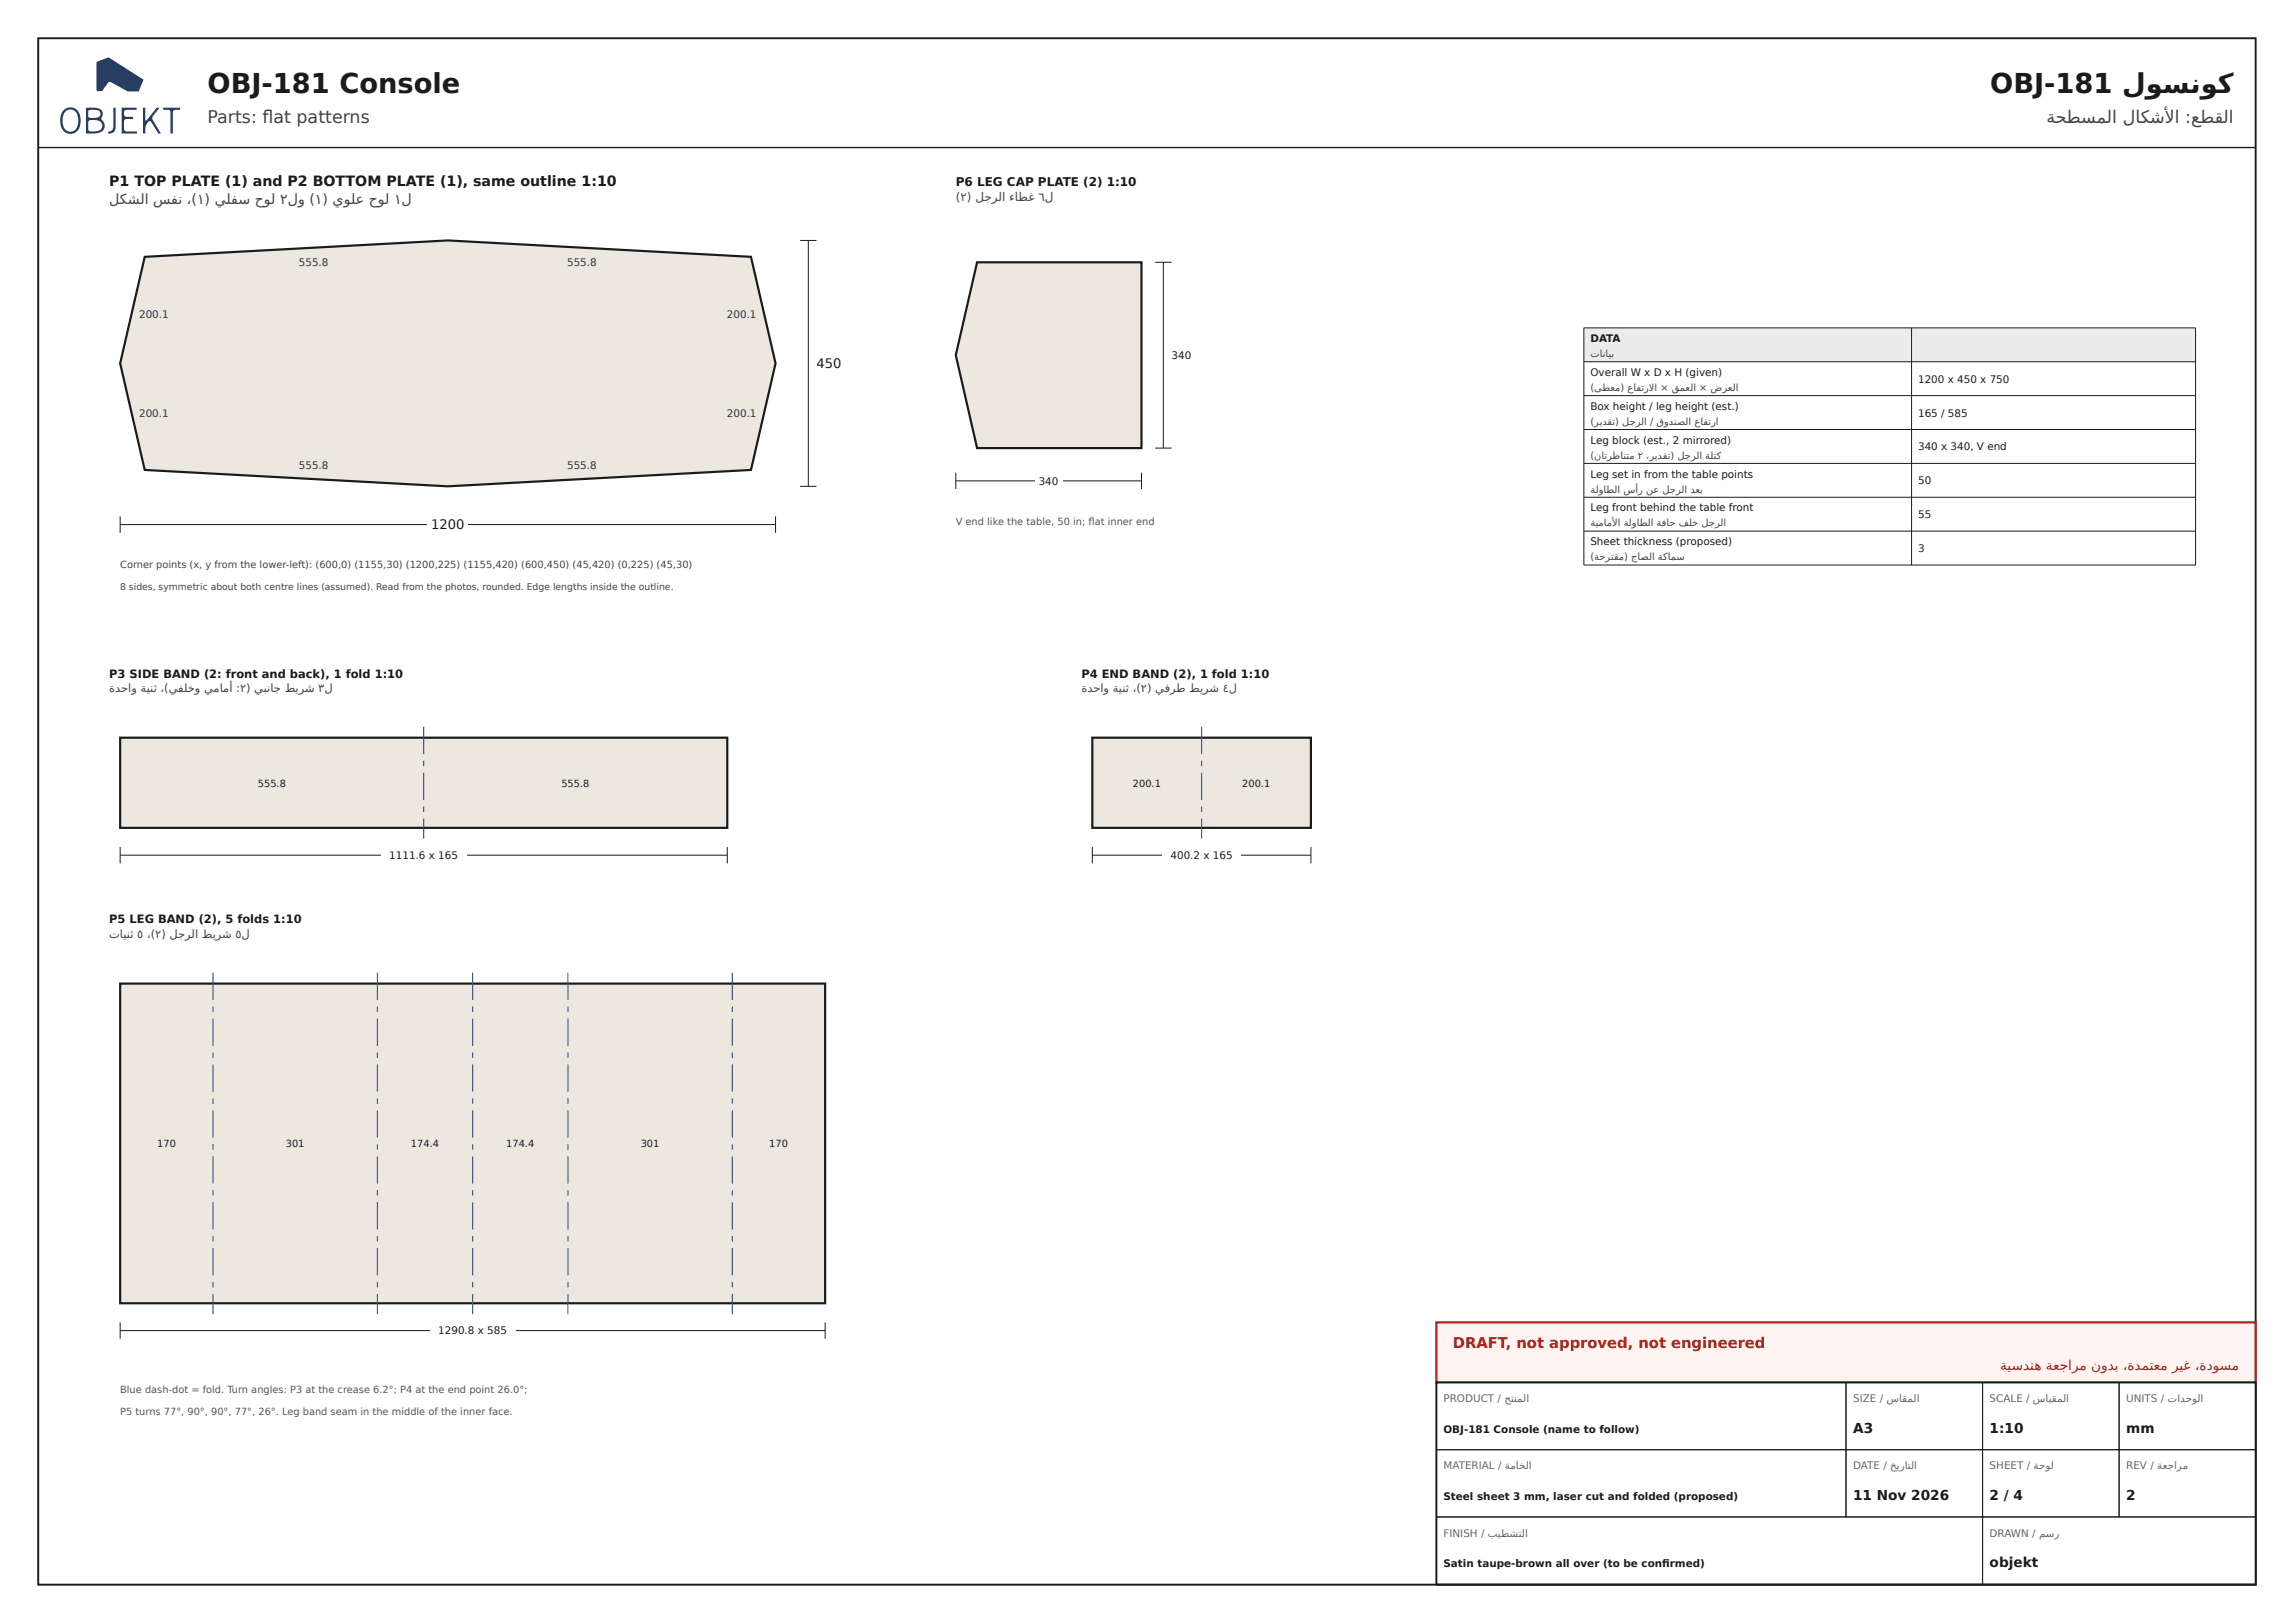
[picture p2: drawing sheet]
<svg xmlns="http://www.w3.org/2000/svg" width="420mm" height="297mm" viewBox="0 0 420 297" stroke-linecap="round" stroke-linejoin="round" font-family="sans-serif">
<defs><g id="words">
<g font-size="5" fill="#1b1b1b">
<text x="38" y="17">OBJ-181 Console</text>
<text x="364.4" y="17">OBJ-181 لوسنوك</text>
</g>
<g font-size="3.2" fill="#444">
<text x="38" y="22.5">Parts: fl at patterns</text>
<text x="374.7" y="22.5">ةحطسملا لاكشأل ا :عطقلا</text>
</g>
<text font-size="2.7" fill="#b3261e" x="266" y="246.7">DRAFT, not approved, not engineered</text>
<text font-size="2.6" fill="#1b1b1b" x="20" y="34">P1 TOP PLATE (1) and P2 BOTTOM PLATE (1), same outline 1:10</text>
<text font-size="2.6" fill="#444" x="20" y="37.4">لكشلا سفن ،(١) يلفس حول ٢لو (١) يولع حول ١ل</text>
<text font-size="2.5" fill="#b3261e" x="366.2" y="250.8">ةيسدنه ةعجارم نودب ،ةدمتعم ريغ ،ةدوسم</text>
<g font-size="2.5" fill="#1b1b1b">
<text x="339.3" y="262.2">A3</text>
<text x="364.3" y="262.2">1:10</text>
<text x="389.3" y="262.2">mm</text>
<text x="339.3" y="274.5">11 Nov 2026</text>
<text x="364.3" y="274.5">2 / 4</text>
<text x="389.3" y="274.5">2</text>
<text x="364.3" y="286.8">objekt</text>
</g>
<g font-size="2.4" fill="#1b1b1b">
<text x="149.5" y="67.3">450</text>
<text x="78.9" y="96.8">1200</text>
</g>
<text font-size="2.2" fill="#1b1b1b" x="175" y="34">P6 LEG CAP PLATE (2) 1:10</text>
<text font-size="2.2" fill="#444" x="175" y="36.9">(٢) لجرلا ءاطغ ٦ل</text>
<g font-size="2.1" fill="#1b1b1b">
<text x="20" y="124">P3 SIDE BAND (2: front and back), 1 fold 1:10</text>
<text x="198" y="124">P4 END BAND (2), 1 fold 1:10</text>
<text x="20" y="169">P5 LEG BAND (2), 5 folds 1:10</text>
</g>
<g font-size="2.1" fill="#444">
<text x="20" y="126.7">ةدحاو ةينث ،(يفلخو يمامأ :٢) يبناج طيرش ٣ل</text>
<text x="198" y="126.7">ةدحاو ةينث ،(٢) يفرط طيرش ٤ل</text>
<text x="20" y="171.7">تاينث ٥ ،(٢) لجرلا طيرش ٥ل</text>
</g>
<g font-size="1.9" fill="#333">
<text x="54.7" y="48.6">555.8</text>
<text x="103.8" y="48.6">555.8</text>
<text x="25.5" y="58.1">200.1</text>
<text x="133.1" y="58.1">200.1</text>
<text x="25.5" y="76.3">200.1</text>
<text x="133.1" y="76.3">200.1</text>
<text x="54.7" y="85.8">555.8</text>
<text x="103.8" y="85.8">555.8</text>
</g>
<g font-size="1.9" fill="#1b1b1b">
<text x="214.5" y="65.7">340</text>
<text x="291.2" y="62.6">DATA</text>
<text x="291.2" y="68.8">Overall W x D x H (given)</text>
<text x="351.2" y="70">1200 x 450 x 750</text>
<text x="291.2" y="75">Box height / leg height (est.)</text>
<text x="351.2" y="76.2">165 / 585</text>
<text x="291.2" y="81.2">Leg block (est., 2 mirrored)</text>
<text x="351.2" y="82.4">340 x 340, V end</text>
<text x="190.2" y="88.7">340</text>
<text x="291.2" y="87.4">Leg set in from the table points</text>
<text x="351.2" y="88.6">50</text>
<text x="291.2" y="93.6">Leg front behind the table front</text>
<text x="351.2" y="94.8">55</text>
<text x="291.2" y="99.8">Sheet thickness (proposed)</text>
<text x="351.2" y="101">3</text>
<text x="71.3" y="157.2">1111.6 x 165</text>
<text x="214.3" y="157.2">400.2 x 165</text>
<text x="80.2" y="244.2">1290.8 x 585</text>
<text x="264.3" y="262.2">OBJ-181 Console (name to follow)</text>
<text x="264.3" y="274.5">Steel sheet 3 mm, laser cut and folded (proposed)</text>
<text x="264.3" y="286.8">Satin taupe-brown all over (to be confi rmed)</text>
</g>
<g font-size="1.9" fill="#666">
<text x="264.3" y="256.6">PRODUCT / جتنملا</text>
<text x="339.3" y="256.6">SIZE / ساقملا</text>
<text x="364.3" y="256.6">SCALE / سايقملا</text>
<text x="389.3" y="256.6">UNITS / تادحولا</text>
<text x="264.3" y="268.9">MATERIAL / ةماخلا</text>
<text x="339.3" y="268.9">DATE / خيراتلا</text>
<text x="364.3" y="268.9">SHEET / ةحول</text>
<text x="389.3" y="268.9">REV / ةعجارم</text>
<text x="264.3" y="281.2">FINISH / بيطشتلا</text>
<text x="364.3" y="281.2">DRAWN / مسر</text>
</g>
<g font-size="1.8" fill="#444">
<text x="291.2" y="65.3">تانايب</text>
<text x="291.2" y="71.5">(ىطعم) عافترال ا × قمعلا × ضرعلا</text>
<text x="291.2" y="77.7">(ريدقت) لجرلا / قودنصلا عافترا</text>
<text x="291.2" y="83.9">(ناترظانتم ٢ ،ريدقت) لجرلا ةلتك</text>
<text x="291.2" y="90.1">ةلواطلا سأر نع لجرلا دعب</text>
<text x="291.2" y="96.3">ةيمامأل ا ةلواطلا ةفاح فلخ لجرلا</text>
<text x="22" y="104">Corner points (x, y from the lower-left): (600,0) (1155,30) (1200,225) (1155,420) (600,450) (45,420) (0,225) (45,30)</text>
<text x="291.2" y="102.5">(ةحرتقم) جاصلا ةكامس</text>
</g>
<g font-size="1.8" fill="#555">
<text x="175" y="96">V end like the table, 50 in; fl at inner end</text>
<text x="22" y="255">Blue dash-dot = fold. Turn angles: P3 at the crease 6.2°; P4 at the end point 26.0°;</text>
<text x="22" y="259">P5 turns 77°, 90°, 90°, 77°, 26°. Leg band seam in the middle of the inner face.</text>
</g>
<g font-size="1.8" fill="#1b1b1b">
<text x="47.2" y="143.9">555.8</text>
<text x="102.8" y="143.9">555.8</text>
<text x="207.4" y="143.9">200.1</text>
<text x="227.4" y="143.9">200.1</text>
<text x="28.8" y="209.9">170</text>
<text x="52.3" y="209.9">301</text>
<text x="75.2" y="209.9">174.4</text>
<text x="92.7" y="209.9">174.4</text>
<text x="117.3" y="209.9">301</text>
<text x="140.9" y="209.9">170</text>
</g>
<text font-size="1.7" fill="#444" x="22" y="108">8 sides, symmetric about both centre lines (assumed). Read from the photos, rounded. Edge lengths inside the outline.</text>
</g></defs>
<path d="M7 7h406v283h-406z" fill="none" stroke="#1b1b1b" stroke-width=".35"/>
<path d="M17.7 11.4l2-.9 .3 .1 6.2 4-.8 2.1h-2l-3.2-1.7-.4 .1-1.1 1.5-.9 .1-.1-.2zM11.8 20.6a2.86 2.86 0 0 0 .3 3.3 1.39 1.39 0 0 0 2.2-1.2 2.12 2.12 0 0 0-1-2.6 1.31 1.31 0 0 0-1.5 .5zM11.5 20.3a1.8 1.8 0 0 1 2-.6 1.8 1.8 0 0 1 1.2 1.7 2.49 2.49 0 0 1-1.3 3 1.82 1.82 0 0 1-2.3-1.6 3.3 3.3 0 0 1 .4-2.5zM16.2 22.1v1.8a2.21 2.21 0 0 0 2.5-.5 1.01 1.01 0 0 0-1-1.4 1.76 1.76 0 0 0-1.5 .1zM16.2 20.2v1.2l.8 .2a1.08 1.08 0 0 0 1.4-.8 .74 .74 0 0 0-.9-.7h-.9zM15.7 19.7a4.2 4.2 0 0 1 2.8 .4 1.4 1.4 0 0 1 0 1.6l.1 .2a1.38 1.38 0 0 1 .5 1.6 1.38 1.38 0 0 1-1.4 .9h-2zM20.8 19.7h.4v3.4a1.16 1.16 0 0 1-1.4 1.4v-.4l.7-.2 .2-.3zM22.3 19.7h2.7v.4h-1.8a.67 .67 0 0 0-.5 .6 .67 .67 0 0 0 .5 .7h1.2v.4h-1.2l-.4 .2v1.8l.4 .3h1.9v.3h-2.8zM26.2 19.7h.4l.1 2.4 2-2.4h.5l-1.1 1.4-.2 .5 1.6 2.8h-.5l-1.3-2-.3-.3-.3 .2-.4 .7-.1 1.4h-.4zM29.9 19.7h3.1v.4h-.9l-.4 .2-.1 4.1h-.4v-4.1l-.5-.2h-.8z" fill-rule="evenodd" fill="#263a5a"/>
<path d="M7 27h406" fill="none" stroke="#1b1b1b" stroke-width=".25"/>
<path d="M26.5 47l55.5-3 55.5 3 4.5 19.5-4.5 19.5-55.5 3-55.5-3-4.5-19.5z" fill="#ece8df"/>
<path d="M26.5 47l55.5-3 55.5 3 4.5 19.5-4.5 19.5-55.5 3-55.5-3-4.5-19.5z" fill="none" stroke="#1b1b1b" stroke-width=".4"/>
<path d="M22 96h120M22 94.5v3M142 94.5v3" fill="none" stroke="#1b1b1b" stroke-width=".18"/>
<path d="M78.3 94.2h7.4v3.4h-7.4z" fill="#fff"/>
<path d="M146.5 44h3M148 44v45M146.5 89h3" fill="none" stroke="#1b1b1b" stroke-width=".18"/>
<path d="M178.9 48h30.1v34h-30.1l-3.9-17z" fill="#ece8df"/>
<path d="M178.9 48h30.1v34h-30.1l-3.9-17z" fill="none" stroke="#1b1b1b" stroke-width=".4"/>
<path d="M175 88h34M175 86.5v3M209 86.5v3" fill="none" stroke="#1b1b1b" stroke-width=".18"/>
<path d="M189.5 86.6h5v2.6h-5z" fill="#fff"/>
<path d="M211.5 48h3M213 48v34M211.5 82h3" fill="none" stroke="#1b1b1b" stroke-width=".18"/>
<path d="M22 135h111.2v16.5h-111.2z" fill="#ece8df"/>
<path d="M22 135h111.2v16.5h-111.2z" fill="none" stroke="#1b1b1b" stroke-width=".4"/>
<path d="M77.5 133h.2v5h-.2zM77.5 139.2h.2v1h-.2zM77.5 141.4h.2v5h-.2zM77.5 147.6h.2v1h-.2zM77.5 149.8h.2v3.7h-.2z" fill="#25a"/>
<path d="M22 156.5h111.2M22 155v3M133.2 155v3" fill="none" stroke="#1b1b1b" stroke-width=".18"/>
<path d="M69.8 155.1h15.6v2.6h-15.6z" fill="#fff"/>
<path d="M200 135h40v16.5h-40z" fill="#ece8df"/>
<path d="M200 135h40v16.5h-40z" fill="none" stroke="#1b1b1b" stroke-width=".4"/>
<path d="M219.9 133h.2v5h-.2zM219.9 139.2h.2v1h-.2zM219.9 141.4h.2v5h-.2zM219.9 147.6h.2v1h-.2zM219.9 149.8h.2v3.7h-.2z" fill="#25a"/>
<path d="M200 156.5h40M200 155v3M240 155v3" fill="none" stroke="#1b1b1b" stroke-width=".18"/>
<path d="M212.8 155.1h14.4v2.6h-14.4z" fill="#fff"/>
<path d="M22 180h129.1v58.5h-129.1z" fill="#ece8df"/>
<path d="M22 180h129.1v58.5h-129.1z" fill="none" stroke="#1b1b1b" stroke-width=".4"/>
<g fill="#25a">
<path d="M38.9 178h.2v5h-.2zM38.9 184.2h.2v1h-.2zM38.9 186.4h.2v5h-.2zM38.9 192.6h.2v1h-.2zM38.9 194.8h.2v5h-.2zM38.9 201h.2v1h-.2zM38.9 203.2h.2v5h-.2zM38.9 209.4h.2v1h-.2zM38.9 211.6h.2v5h-.2zM38.9 217.8h.2v1h-.2zM38.9 220h.2v5h-.2zM38.9 226.2h.2v1h-.2zM38.9 228.4h.2v5h-.2zM38.9 234.6h.2v1h-.2zM38.9 236.8h.2v3.7h-.2z"/>
<path d="M69 178h.2v5h-.2zM69 184.2h.2v1h-.2zM69 186.4h.2v5h-.2zM69 192.6h.2v1h-.2zM69 194.8h.2v5h-.2zM69 201h.2v1h-.2zM69 203.2h.2v5h-.2zM69 209.4h.2v1h-.2zM69 211.6h.2v5h-.2zM69 217.8h.2v1h-.2zM69 220h.2v5h-.2zM69 226.2h.2v1h-.2zM69 228.4h.2v5h-.2zM69 234.6h.2v1h-.2zM69 236.8h.2v3.7h-.2z"/>
<path d="M86.4 178h.2v5h-.2zM86.4 184.2h.2v1h-.2zM86.4 186.4h.2v5h-.2zM86.4 192.6h.2v1h-.2zM86.4 194.8h.2v5h-.2zM86.4 201h.2v1h-.2zM86.4 203.2h.2v5h-.2zM86.4 209.4h.2v1h-.2zM86.4 211.6h.2v5h-.2zM86.4 217.8h.2v1h-.2zM86.4 220h.2v5h-.2zM86.4 226.2h.2v1h-.2zM86.4 228.4h.2v5h-.2zM86.4 234.6h.2v1h-.2zM86.4 236.8h.2v3.7h-.2z"/>
<path d="M103.9 178h.2v5h-.2zM103.9 184.2h.2v1h-.2zM103.9 186.4h.2v5h-.2zM103.9 192.6h.2v1h-.2zM103.9 194.8h.2v5h-.2zM103.9 201h.2v1h-.2zM103.9 203.2h.2v5h-.2zM103.9 209.4h.2v1h-.2zM103.9 211.6h.2v5h-.2zM103.9 217.8h.2v1h-.2zM103.9 220h.2v5h-.2zM103.9 226.2h.2v1h-.2zM103.9 228.4h.2v5h-.2zM103.9 234.6h.2v1h-.2zM103.9 236.8h.2v3.7h-.2z"/>
<path d="M134 178h.2v5h-.2zM134 184.2h.2v1h-.2zM134 186.4h.2v5h-.2zM134 192.6h.2v1h-.2zM134 194.8h.2v5h-.2zM134 201h.2v1h-.2zM134 203.2h.2v5h-.2zM134 209.4h.2v1h-.2zM134 211.6h.2v5h-.2zM134 217.8h.2v1h-.2zM134 220h.2v5h-.2zM134 226.2h.2v1h-.2zM134 228.4h.2v5h-.2zM134 234.6h.2v1h-.2zM134 236.8h.2v3.7h-.2z"/>
</g>
<path d="M22 243.5h129.1M22 242v3M151.1 242v3" fill="none" stroke="#1b1b1b" stroke-width=".18"/>
<path d="M78.7 242.1h15.7v2.6h-15.7z" fill="#fff"/>
<path d="M290 60h112v6.2h-112z" fill="#ececec"/>
<path d="M290 60h112v43.4h-112zM290 66.2h112M290 72.4h112M290 78.6h112M350 60v43.4M290 84.8h112M290 91h112M290 97.2h112" fill="none" stroke="#1b1b1b" stroke-width=".18"/>
<path d="M263 242h150v11h-150z" fill="#fff4f2"/>
<path d="M263 242h150v11h-150z" fill="none" stroke="#b3261e" stroke-width=".4"/>
<path d="M263 253h150v37h-150z" fill="#fff"/>
<path d="M263 253h150v37h-150z" fill="none" stroke="#1b1b1b" stroke-width=".35"/>
<path d="M263 253h75v12.3h-75zM338 253h25v12.3h-25zM363 253h25v12.3h-25zM388 253h25v12.3h-25zM263 265.3h75v12.3h-75zM263 277.6h100v12.3h-100zM338 265.3h25v12.3h-25zM363 265.3h25v12.3h-25zM363 277.6h50v12.3h-50zM388 265.3h25v12.3h-25z" fill="none" stroke="#1b1b1b" stroke-width=".18"/>
<use href="#words"/>
</svg>
